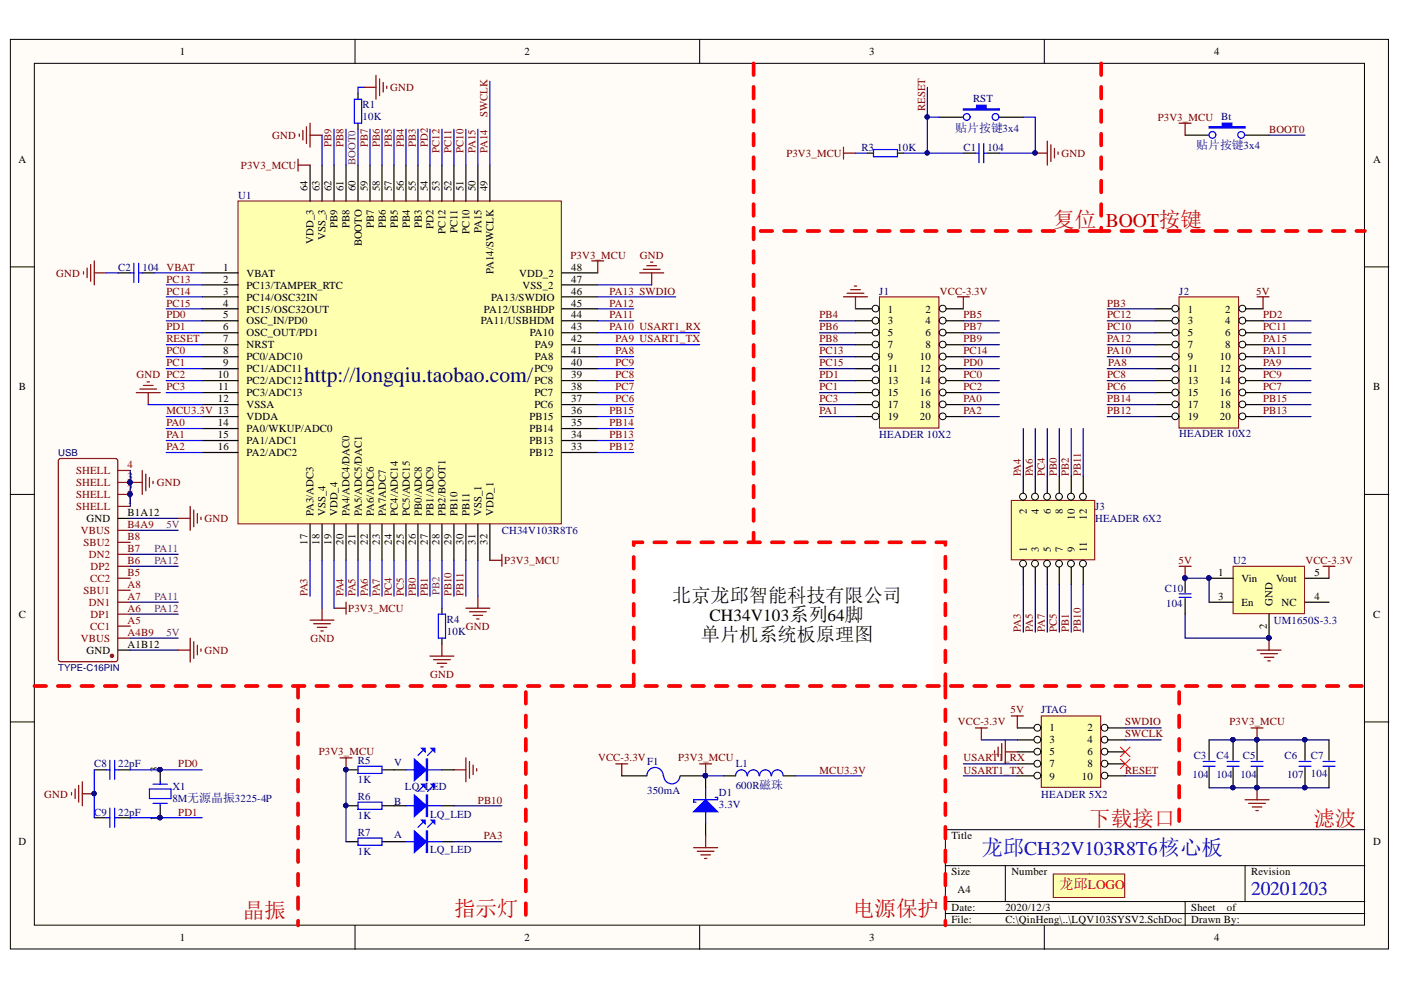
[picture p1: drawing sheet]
<svg xmlns="http://www.w3.org/2000/svg" width="297mm" height="210mm" viewBox="0 0 297 210" stroke-linecap="round" stroke-linejoin="round" font-family="sans-serif">
<defs><g id="words">
<g font-size="4.6" fill="#bf0000">
<text x="223.3" y="48.1">复位</text>
<text x="230.9" y="175">下载接口</text>
<text x="278.5" y="175">滤波</text>
<text x="51.5" y="194.5">晶振</text>
<text x="96.3" y="194.3">指示灯</text>
<text x="180.8" y="194.3">电源保护</text>
</g>
<text font-size="4.6" fill="#000080" x="64.5" y="81">http://longqiu.taobao.com/</text>
<text font-size="4.6" fill="#0000bf" x="208.1" y="181.4">龙邱CH32V103R8T6核心板</text>
<text font-size="4.1" fill="#bf0000" x="234.5" y="48.1">BOOT按键</text>
<g font-size="4.1">
<text x="142.5" y="127.6">北京龙邱智能科技有限公司</text>
<text x="148.6" y="135.8">单片机系统板原理图</text>
</g>
<text font-size="4.1" fill="#0000bf" x="265.3" y="189.7">20201203</text>
<text font-size="3.6" x="150.4" y="131.7">CH34V103系列64脚</text>
<text font-size="3" fill="#f00" x="224.6" y="188.5">龙邱LOGO</text>
<g font-size="2.5" fill="#000080">
<text x="202.5" y="27.9">贴片按键3x4</text>
<text x="253.6" y="31.7">贴片按键3x4</text>
</g>
<g font-size="2.3">
<text x="38.1" y="11.7">1</text>
<text x="111.2" y="11.7">2</text>
<text x="184.3" y="11.7">3</text>
<text x="257.4" y="11.7">4</text>
<text x="3.9" y="34.5">A</text>
<text x="291.1" y="34.5">A</text>
<text x="65.2" y="40.6" transform="rotate(-90 65.2 40.6)">64</text>
<text x="67.8" y="40.6" transform="rotate(-90 67.8 40.6)">63</text>
<text x="70.3" y="40.6" transform="rotate(-90 70.3 40.6)">62</text>
<text x="72.8" y="40.6" transform="rotate(-90 72.8 40.6)">61</text>
<text x="75.4" y="40.6" transform="rotate(-90 75.4 40.6)">60</text>
<text x="78" y="40.6" transform="rotate(-90 78 40.6)">59</text>
<text x="80.5" y="40.6" transform="rotate(-90 80.5 40.6)">58</text>
<text x="83.1" y="40.6" transform="rotate(-90 83.1 40.6)">57</text>
<text x="85.6" y="40.6" transform="rotate(-90 85.6 40.6)">56</text>
<text x="88.1" y="40.6" transform="rotate(-90 88.1 40.6)">55</text>
<text x="90.7" y="40.6" transform="rotate(-90 90.7 40.6)">54</text>
<text x="93.2" y="40.6" transform="rotate(-90 93.2 40.6)">53</text>
<text x="95.8" y="40.6" transform="rotate(-90 95.8 40.6)">52</text>
<text x="98.3" y="40.6" transform="rotate(-90 98.3 40.6)">51</text>
<text x="100.8" y="40.6" transform="rotate(-90 100.8 40.6)">50</text>
<text x="103.4" y="40.6" transform="rotate(-90 103.4 40.6)">49</text>
<text x="66.5" y="51.6" transform="rotate(-90 66.5 51.6)">VDD_3</text>
<text x="69" y="50.9" transform="rotate(-90 69 50.9)">VSS_3</text>
<text x="71.6" y="48.3" transform="rotate(-90 71.6 48.3)">PB9</text>
<text x="74.1" y="48.3" transform="rotate(-90 74.1 48.3)">PB8</text>
<text x="76.7" y="52.2" transform="rotate(-90 76.7 52.2)">BOOTO</text>
<text x="79.3" y="48.3" transform="rotate(-90 79.3 48.3)">PB7</text>
<text x="81.8" y="48.3" transform="rotate(-90 81.8 48.3)">PB6</text>
<text x="84.3" y="48.3" transform="rotate(-90 84.3 48.3)">PB5</text>
<text x="86.9" y="48.3" transform="rotate(-90 86.9 48.3)">PB4</text>
<text x="89.4" y="48.3" transform="rotate(-90 89.4 48.3)">PB3</text>
<text x="91.9" y="48.5" transform="rotate(-90 91.9 48.5)">PD2</text>
<text x="94.5" y="49.5" transform="rotate(-90 94.5 49.5)">PC12</text>
<text x="97" y="49.4" transform="rotate(-90 97 49.4)">PC11</text>
<text x="99.6" y="49.5" transform="rotate(-90 99.6 49.5)">PC10</text>
<text x="102.1" y="49.4" transform="rotate(-90 102.1 49.4)">PA15</text>
<text x="47.3" y="57.4">1</text>
<text x="47.3" y="59.9">2</text>
<text x="52.3" y="58.7">VBAT</text>
<text x="104.6" y="58.1" transform="rotate(-90 104.6 58.1)">PA14/SWCLK</text>
<text x="110" y="58.7">VDD_2</text>
<text x="121.1" y="59.9">47</text>
<text x="121.1" y="57.4">48</text>
<text x="47.3" y="62.5">3</text>
<text x="47.3" y="65">4</text>
<text x="52.3" y="61.2">PC13/TAMPER_RTC</text>
<text x="52.3" y="63.7">PC14/OSC32IN</text>
<text x="104.1" y="63.7">PA13/SWDIO</text>
<text x="110.8" y="61.2">VSS_2</text>
<text x="121.1" y="65">45</text>
<text x="121.1" y="62.5">46</text>
<text x="47.3" y="67.5">5</text>
<text x="47.3" y="70.1">6</text>
<text x="52.3" y="66.3">PC15/OSC32OUT</text>
<text x="52.3" y="68.8">OSC_IN/PD0</text>
<text x="52.3" y="71.3">OSC_OUT/PD1</text>
<text x="101.9" y="68.8">PA11/USBHDM</text>
<text x="102.6" y="66.3">PA12/USBHDP</text>
<text x="112.3" y="71.3">PA10</text>
<text x="121.1" y="70.1">43</text>
<text x="121.1" y="67.5">44</text>
<text x="188.2" y="66.3">1</text>
<text x="188.2" y="68.8">3</text>
<text x="188.2" y="71.3">5</text>
<text x="196.2" y="66.3">2</text>
<text x="196.2" y="68.8">4</text>
<text x="196.2" y="71.3">6</text>
<text x="251.8" y="66.3">1</text>
<text x="251.8" y="68.8">3</text>
<text x="251.8" y="71.3">5</text>
<text x="259.8" y="66.3">2</text>
<text x="259.8" y="68.8">4</text>
<text x="259.8" y="71.3">6</text>
<text x="47.3" y="72.6">7</text>
<text x="47.3" y="75.1">8</text>
<text x="47.3" y="77.7">9</text>
<text x="52.3" y="73.9">NRST</text>
<text x="52.3" y="76.4">PC0/ADC10</text>
<text x="113.4" y="76.4">PA8</text>
<text x="113.4" y="73.9">PA9</text>
<text x="121.1" y="77.7">40</text>
<text x="121.1" y="75.1">41</text>
<text x="121.1" y="72.6">42</text>
<text x="188.2" y="73.9">7</text>
<text x="188.2" y="76.4">9</text>
<text x="195.1" y="76.4">10</text>
<text x="196.2" y="73.9">8</text>
<text x="251.8" y="73.9">7</text>
<text x="251.8" y="76.4">9</text>
<text x="258.7" y="76.4">10</text>
<text x="259.8" y="73.9">8</text>
<text x="4" y="82.7">B</text>
<text x="46.2" y="80.2">10</text>
<text x="46.3" y="82.7">11</text>
<text x="52.3" y="78.9">PC1/ADC11</text>
<text x="52.3" y="81.5">PC2/ADC12</text>
<text x="113.3" y="81.5">PC8</text>
<text x="113.3" y="78.9">PC9</text>
<text x="121.1" y="82.7">38</text>
<text x="121.1" y="80.2">39</text>
<text x="188.2" y="78.9">11</text>
<text x="188.2" y="81.5">13</text>
<text x="195.1" y="78.9">12</text>
<text x="195.1" y="81.5">14</text>
<text x="251.8" y="78.9">11</text>
<text x="251.8" y="81.5">13</text>
<text x="258.7" y="78.9">12</text>
<text x="258.7" y="81.5">14</text>
<text x="291.1" y="82.7">B</text>
<text x="46.2" y="85.3">12</text>
<text x="52.3" y="84">PC3/ADC13</text>
<text x="52.3" y="86.5">VSSA</text>
<text x="52.3" y="89.1">VDDA</text>
<text x="112.2" y="89.1">PB15</text>
<text x="113.3" y="86.5">PC6</text>
<text x="113.3" y="84">PC7</text>
<text x="121.1" y="87.8">36</text>
<text x="121.1" y="85.3">37</text>
<text x="188.2" y="84">15</text>
<text x="188.2" y="86.5">17</text>
<text x="188.2" y="89.1">19</text>
<text x="195.1" y="84">16</text>
<text x="195.1" y="86.5">18</text>
<text x="195.1" y="89.1">20</text>
<text x="251.8" y="84">15</text>
<text x="251.8" y="86.5">17</text>
<text x="251.8" y="89.1">19</text>
<text x="258.7" y="84">16</text>
<text x="258.7" y="86.5">18</text>
<text x="258.7" y="89.1">20</text>
<text x="46.2" y="90.3">14</text>
<text x="46.2" y="92.9">15</text>
<text x="46.2" y="95.4">16</text>
<text x="52.3" y="91.6">PA0/WKUP/ADC0</text>
<text x="52.3" y="94.1">PA1/ADC1</text>
<text x="112.2" y="94.1">PB13</text>
<text x="112.2" y="91.6">PB14</text>
<text x="121.1" y="95.4">33</text>
<text x="121.1" y="92.9">34</text>
<text x="121.1" y="90.3">35</text>
<text x="52.3" y="96.7">PA2/ADC2</text>
<text x="112.2" y="96.7">PB12</text>
<text x="18.4" y="110.7">GND</text>
<text x="27.1" y="109.4">B1A12</text>
<text x="66.5" y="109.4" transform="rotate(-90 66.5 109.4)">PA3/ADC3</text>
<text x="69" y="109.4" transform="rotate(-90 69 109.4)">VSS_4</text>
<text x="71.6" y="109.4" transform="rotate(-90 71.6 109.4)">VDD_4</text>
<text x="74.1" y="109.4" transform="rotate(-90 74.1 109.4)">PA4/ADC4/DAC0</text>
<text x="76.7" y="109.4" transform="rotate(-90 76.7 109.4)">PA5/ADC5/DAC1</text>
<text x="79.3" y="109.4" transform="rotate(-90 79.3 109.4)">PA6/ADC6</text>
<text x="81.8" y="109.4" transform="rotate(-90 81.8 109.4)">PA7ADC7</text>
<text x="84.3" y="109.4" transform="rotate(-90 84.3 109.4)">PC4/ADC14</text>
<text x="86.9" y="109.4" transform="rotate(-90 86.9 109.4)">PC5/ADC15</text>
<text x="89.4" y="109.4" transform="rotate(-90 89.4 109.4)">PB0/ADC8</text>
<text x="91.9" y="109.4" transform="rotate(-90 91.9 109.4)">PB1/ADC9</text>
<text x="94.5" y="109.4" transform="rotate(-90 94.5 109.4)">PB2/BOOT1</text>
<text x="97" y="109.4" transform="rotate(-90 97 109.4)">PB10</text>
<text x="99.6" y="109.4" transform="rotate(-90 99.6 109.4)">PB11</text>
<text x="102.1" y="109.4" transform="rotate(-90 102.1 109.4)">VSS_1</text>
<text x="104.6" y="109.4" transform="rotate(-90 104.6 109.4)">VDD_1</text>
<text x="217.7" y="109" transform="rotate(-90 217.7 109)">2</text>
<text x="220.3" y="109" transform="rotate(-90 220.3 109)">4</text>
<text x="222.8" y="109" transform="rotate(-90 222.8 109)">6</text>
<text x="225.3" y="109" transform="rotate(-90 225.3 109)">8</text>
<text x="227.9" y="110.2" transform="rotate(-90 227.9 110.2)">10</text>
<text x="230.4" y="110.2" transform="rotate(-90 230.4 110.2)">12</text>
<text x="65.2" y="115.5" transform="rotate(-90 65.2 115.5)">17</text>
<text x="67.8" y="115.5" transform="rotate(-90 67.8 115.5)">18</text>
<text x="70.3" y="115.5" transform="rotate(-90 70.3 115.5)">19</text>
<text x="72.8" y="115.5" transform="rotate(-90 72.8 115.5)">20</text>
<text x="75.4" y="115.5" transform="rotate(-90 75.4 115.5)">21</text>
<text x="78" y="115.5" transform="rotate(-90 78 115.5)">22</text>
<text x="80.5" y="115.5" transform="rotate(-90 80.5 115.5)">23</text>
<text x="83.1" y="115.5" transform="rotate(-90 83.1 115.5)">24</text>
<text x="85.6" y="115.5" transform="rotate(-90 85.6 115.5)">25</text>
<text x="88.1" y="115.5" transform="rotate(-90 88.1 115.5)">26</text>
<text x="90.7" y="115.5" transform="rotate(-90 90.7 115.5)">27</text>
<text x="93.2" y="115.5" transform="rotate(-90 93.2 115.5)">28</text>
<text x="95.8" y="115.5" transform="rotate(-90 95.8 115.5)">29</text>
<text x="98.3" y="115.5" transform="rotate(-90 98.3 115.5)">30</text>
<text x="100.8" y="115.5" transform="rotate(-90 100.8 115.5)">31</text>
<text x="103.4" y="115.5" transform="rotate(-90 103.4 115.5)">32</text>
<text x="217.7" y="117.1" transform="rotate(-90 217.7 117.1)">1</text>
<text x="220.3" y="117.1" transform="rotate(-90 220.3 117.1)">3</text>
<text x="222.8" y="117.1" transform="rotate(-90 222.8 117.1)">5</text>
<text x="225.3" y="117.1" transform="rotate(-90 225.3 117.1)">7</text>
<text x="227.9" y="117.1" transform="rotate(-90 227.9 117.1)">9</text>
<text x="230.4" y="117.1" transform="rotate(-90 230.4 117.1)">11</text>
<text x="258.2" y="122.1">1</text>
<text x="263.2" y="123.4">Vin</text>
<text x="270.6" y="123.4">Vout</text>
<text x="278.7" y="122.1">5</text>
<text x="4" y="131">C</text>
<text x="258.2" y="127.2">3</text>
<text x="263.2" y="128.5">En</text>
<text x="269.8" y="128.5" transform="rotate(-90 269.8 128.5)">GND</text>
<text x="271.7" y="128.5">NC</text>
<text x="278.7" y="127.2">4</text>
<text x="291.1" y="131">C</text>
<text x="27.1" y="137.3">A1B12</text>
<text x="268.6" y="133.4" transform="rotate(-90 268.6 133.4)">2</text>
<text x="18.4" y="138.6">GND</text>
<text x="222.5" y="155.1">1</text>
<text x="230.6" y="155.1">2</text>
<text x="222.5" y="157.6">3</text>
<text x="222.5" y="160.2">5</text>
<text x="230.6" y="157.6">4</text>
<text x="230.6" y="160.2">6</text>
<text x="33.5" y="163.7" transform="rotate(-90 33.5 163.7)">3</text>
<text x="222.5" y="162.7">7</text>
<text x="222.5" y="165.3">9</text>
<text x="229.4" y="165.3">10</text>
<text x="230.6" y="162.7">8</text>
<text x="3.9" y="179.3">D</text>
<text x="33.5" y="174" transform="rotate(-90 33.5 174)">1</text>
<text x="201.7" y="178">Title</text>
<text x="291.1" y="179.3">D</text>
<text x="201.7" y="185.6">Size</text>
<text x="214.4" y="185.6">Number</text>
<text x="265.3" y="185.6">Revision</text>
<text x="203" y="189.4">A4</text>
<text x="201.7" y="193.2">Date:</text>
<text x="201.7" y="195.7">File:</text>
<text x="213.2" y="193.2">2020/12/3</text>
<text x="213.2" y="195.7">C:\QinHeng\..\LQV103SYSV2.SchDoc</text>
<text x="252.6" y="193.2">Sheet</text>
<text x="252.6" y="195.7">Drawn By:</text>
<text x="260.1" y="193.2">of</text>
<text x="38.1" y="199.5">1</text>
<text x="111.2" y="199.5">2</text>
<text x="184.3" y="199.5">3</text>
<text x="257.4" y="199.5">4</text>
</g>
<g font-size="2.3" fill="#000080">
<text x="76.9" y="22.8">R1</text>
<text x="206.3" y="21.6">RST</text>
<text x="76.9" y="25.4">10K</text>
<text x="258.9" y="25.4">Bt</text>
<text x="182.6" y="31.9">R3</text>
<text x="190.2" y="31.9">10K</text>
<text x="204.3" y="31.9">C1</text>
<text x="209.3" y="31.9">104</text>
<text x="50.5" y="42.1">U1</text>
<text x="25" y="57.4">C2</text>
<text x="30.2" y="57.4">104 VBAT</text>
<text x="186.4" y="62.5">J1</text>
<text x="250" y="62.5">J2</text>
<text x="186.4" y="92.9">HEADER 10X2</text>
<text x="250" y="92.6">HEADER 10X2</text>
<text x="106.4" y="113.2">CH34V103R8T6</text>
<text x="232.2" y="108.2">J3</text>
<text x="232.2" y="110.7">HEADER 6X2</text>
<text x="261.5" y="119.6">U2</text>
<text x="247" y="125.4">C10</text>
<text x="247.2" y="128.7">104</text>
<text x="94.7" y="132">R4</text>
<text x="94.7" y="134.5">10K</text>
<text x="270.1" y="132.3">UM1650S-3.3</text>
<text x="220.8" y="151.3">JTAG</text>
<text x="75.9" y="161.9">R5</text>
<text x="253.1" y="160.9">C3</text>
<text x="257.9" y="160.9">C4</text>
<text x="263.5" y="160.9">C5</text>
<text x="272.4" y="160.9">C6</text>
<text x="277.9" y="160.9">C7</text>
<text x="20" y="162.7">C8</text>
<text x="25" y="162.7">22pF</text>
<text x="36.5" y="167.6">X1</text>
<text x="75.9" y="166.1">1K</text>
<text x="83.6" y="162.4">V</text>
<text x="85.9" y="167.6">LQ_LED</text>
<text x="137.2" y="162.2">F1</text>
<text x="156" y="162.7">L1</text>
<text x="156" y="167.3">600R磁珠</text>
<text x="252.8" y="165.1">104</text>
<text x="257.9" y="165.1">104</text>
<text x="263" y="165.1">104</text>
<text x="272.9" y="165.1">107</text>
<text x="277.9" y="164.8">104</text>
<text x="20" y="172.9">C9</text>
<text x="25" y="172.9">22pF</text>
<text x="36.5" y="170.1">8M无源晶振3225-4P</text>
<text x="75.9" y="169.6">R6</text>
<text x="75.9" y="173.7">1K</text>
<text x="83.6" y="170.6">B</text>
<text x="91.2" y="173.4">LQ_LED</text>
<text x="137.2" y="168.3">350mA</text>
<text x="152.4" y="168.9">D1</text>
<text x="152.4" y="171.4">3.3V</text>
<text x="220.8" y="169.1">HEADER 5X2</text>
<text x="75.9" y="177.2">R7</text>
<text x="83.6" y="177.7">A</text>
<text x="75.9" y="181.3">1K</text>
<text x="91.2" y="180.8">LQ_LED</text>
</g>
<g font-size="2.3" fill="#800000">
<text x="82.7" y="19.3">GND</text>
<text x="196.2" y="23.6" transform="rotate(-90 196.2 23.6)">RESET</text>
<text x="57.7" y="29.4">GND</text>
<text x="103.4" y="24.8" transform="rotate(-90 103.4 24.8)">SWCLK</text>
<text x="245.5" y="25.6">P3V3_MCU</text>
<text x="269.1" y="28.1">BOOT0</text>
<text x="51.1" y="35.7">P3V3_MCU</text>
<text x="70.3" y="31.2" transform="rotate(-90 70.3 31.2)">PB9</text>
<text x="72.8" y="31.2" transform="rotate(-90 72.8 31.2)">PB8</text>
<text x="78" y="31.2" transform="rotate(-90 78 31.2)">PB7</text>
<text x="80.5" y="31.2" transform="rotate(-90 80.5 31.2)">PB6</text>
<text x="83.1" y="31.2" transform="rotate(-90 83.1 31.2)">PB5</text>
<text x="85.6" y="31.2" transform="rotate(-90 85.6 31.2)">PB4</text>
<text x="88.1" y="31.2" transform="rotate(-90 88.1 31.2)">PB3</text>
<text x="90.7" y="31.2" transform="rotate(-90 90.7 31.2)">PD2</text>
<text x="93.2" y="32.5" transform="rotate(-90 93.2 32.5)">PC12</text>
<text x="95.8" y="32.5" transform="rotate(-90 95.8 32.5)">PC11</text>
<text x="98.3" y="32.5" transform="rotate(-90 98.3 32.5)">PC10</text>
<text x="100.8" y="32.5" transform="rotate(-90 100.8 32.5)">PA15</text>
<text x="103.4" y="32.5" transform="rotate(-90 103.4 32.5)">PA14</text>
<text x="166.7" y="33.2">P3V3_MCU</text>
<text x="225.1" y="33.2">GND</text>
<text x="11.9" y="58.7">GND</text>
<text x="35.3" y="59.9">PC13</text>
<text x="121" y="54.8">P3V3_MCU</text>
<text x="135.7" y="54.8">GND</text>
<text x="35.3" y="62.5">PC14</text>
<text x="35.3" y="65">PC15</text>
<text x="129.2" y="65">PA12</text>
<text x="129.2" y="62.5">PA13 SWDIO</text>
<text x="199.3" y="62.5">VCC-3.3V</text>
<text x="234.7" y="65">PB3</text>
<text x="266.4" y="62.5">5V</text>
<text x="35.3" y="67.5">PD0</text>
<text x="35.3" y="70.1">PD1</text>
<text x="129.2" y="70.1">PA10 USART1_RX</text>
<text x="129.2" y="67.5">PA11</text>
<text x="173.7" y="67.5">PB4</text>
<text x="173.7" y="70.1">PB6</text>
<text x="204.3" y="67.5">PB5</text>
<text x="204.3" y="70.1">PB7</text>
<text x="234.7" y="70.1">PC10</text>
<text x="234.7" y="67.5">PC12</text>
<text x="267.8" y="70.1">PC11</text>
<text x="267.8" y="67.5">PD2</text>
<text x="35.3" y="75.1">PC0</text>
<text x="35.3" y="77.7">PC1</text>
<text x="35.3" y="72.6">RESET</text>
<text x="130.5" y="77.7">PC9</text>
<text x="130.5" y="75.1">PA8</text>
<text x="130.5" y="72.6">PA9 USART1_TX</text>
<text x="173.7" y="75.1">PC13</text>
<text x="173.7" y="77.7">PC15</text>
<text x="173.7" y="72.6">PB8</text>
<text x="204.3" y="75.1">PC14</text>
<text x="204.3" y="77.7">PD0</text>
<text x="204.3" y="72.6">PB9</text>
<text x="234.7" y="75.1">PA10</text>
<text x="234.7" y="72.6">PA12</text>
<text x="235" y="77.7">PA8</text>
<text x="267.8" y="77.7">PA9</text>
<text x="267.8" y="75.1">PA11</text>
<text x="267.8" y="72.6">PA15</text>
<text x="28.9" y="80.2">GND PC2</text>
<text x="35.3" y="82.7">PC3</text>
<text x="130.5" y="82.7">PC7</text>
<text x="130.5" y="80.2">PC8</text>
<text x="173.7" y="82.7">PC1</text>
<text x="173.7" y="80.2">PD1</text>
<text x="204.3" y="80.2">PC0</text>
<text x="204.3" y="82.7">PC2</text>
<text x="234.7" y="82.7">PC6</text>
<text x="234.7" y="80.2">PC8</text>
<text x="267.8" y="82.7">PC7</text>
<text x="267.8" y="80.2">PC9</text>
<text x="35.3" y="87.8">MCU3.3V 13</text>
<text x="129.2" y="87.8">PB15</text>
<text x="130.5" y="85.3">PC6</text>
<text x="173.7" y="87.8">PA1</text>
<text x="173.7" y="85.3">PC3</text>
<text x="204.3" y="85.3">PA0</text>
<text x="204.3" y="87.8">PA2</text>
<text x="234.7" y="87.8">PB12</text>
<text x="234.7" y="85.3">PB14</text>
<text x="267.8" y="87.8">PB13</text>
<text x="267.8" y="85.3">PB15</text>
<text x="35.3" y="90.3">PA0</text>
<text x="35.3" y="92.9">PA1</text>
<text x="35.3" y="95.4">PA2</text>
<text x="129.2" y="95.4">PB12</text>
<text x="129.2" y="92.9">PB13</text>
<text x="129.2" y="90.3">PB14</text>
<text x="216.5" y="101" transform="rotate(-90 216.5 101)">PA4</text>
<text x="219" y="101" transform="rotate(-90 219 101)">PA6</text>
<text x="221.5" y="101" transform="rotate(-90 221.5 101)">PC4</text>
<text x="224.1" y="101" transform="rotate(-90 224.1 101)">PB0</text>
<text x="226.6" y="101" transform="rotate(-90 226.6 101)">PB2</text>
<text x="229.1" y="101" transform="rotate(-90 229.1 101)">PB11</text>
<text x="33.2" y="103">GND</text>
<text x="43.4" y="110.7">GND</text>
<text x="106.9" y="119.6">P3V3_MCU</text>
<text x="249.9" y="119.6">5V</text>
<text x="276.8" y="119.6">VCC-3.3V</text>
<text x="65.2" y="126.4" transform="rotate(-90 65.2 126.4)">PA3</text>
<text x="72.8" y="126.4" transform="rotate(-90 72.8 126.4)">PA4</text>
<text x="73.8" y="129.7">P3V3_MCU</text>
<text x="75.4" y="126.4" transform="rotate(-90 75.4 126.4)">PA5</text>
<text x="78" y="126.4" transform="rotate(-90 78 126.4)">PA6</text>
<text x="80.5" y="126.4" transform="rotate(-90 80.5 126.4)">PA7</text>
<text x="83.1" y="126.4" transform="rotate(-90 83.1 126.4)">PC4</text>
<text x="85.6" y="126.4" transform="rotate(-90 85.6 126.4)">PC5</text>
<text x="88.1" y="126.4" transform="rotate(-90 88.1 126.4)">PB0</text>
<text x="90.7" y="126.4" transform="rotate(-90 90.7 126.4)">PB1</text>
<text x="95.8" y="126.4" transform="rotate(-90 95.8 126.4)">PB10</text>
<text x="98.3" y="126.4" transform="rotate(-90 98.3 126.4)">PB11</text>
<text x="65.8" y="136.1">GND</text>
<text x="98.8" y="133.5">GND</text>
<text x="216.5" y="134" transform="rotate(-90 216.5 134)">PA3</text>
<text x="219" y="134" transform="rotate(-90 219 134)">PA5</text>
<text x="221.5" y="134" transform="rotate(-90 221.5 134)">PA7</text>
<text x="224.1" y="134" transform="rotate(-90 224.1 134)">PC5</text>
<text x="226.6" y="134" transform="rotate(-90 226.6 134)">PB1</text>
<text x="229.1" y="134" transform="rotate(-90 229.1 134)">PB10</text>
<text x="43.4" y="138.6">GND</text>
<text x="91.2" y="143.7">GND</text>
<text x="203.1" y="153.8">VCC-3.3V</text>
<text x="214.3" y="151.3">5V</text>
<text x="238.5" y="153.8">SWDIO</text>
<text x="260.7" y="153.8">P3V3_MCU</text>
<text x="67.6" y="160.2">P3V3_MCU</text>
<text x="126.8" y="161.4">VCC-3.3V</text>
<text x="143.8" y="161.4">P3V3_MCU</text>
<text x="204.3" y="161.4">USART1_RX</text>
<text x="238.5" y="156.3">SWCLK</text>
<text x="37.8" y="162.7">PD0</text>
<text x="173.7" y="164">MCU3.3V</text>
<text x="204.3" y="164">USART1_TX</text>
<text x="238.5" y="164">RESET</text>
<text x="9.4" y="169.1">GND</text>
<text x="37.8" y="172.9">PD1</text>
<text x="101.3" y="170.4">PB10</text>
<text x="102.6" y="178">PA3</text>
</g>
<g font-size="2.3" fill="#800080">
<text x="75.4" y="35" transform="rotate(-90 75.4 35)">BOOT0</text>
<text x="35.3" y="112">5V</text>
<text x="32.7" y="117.1">PA11</text>
<text x="32.7" y="119.6">PA12</text>
<text x="32.7" y="127.2">PA11</text>
<text x="32.7" y="129.7">PA12</text>
<text x="93.2" y="126.2" transform="rotate(-90 93.2 126.2)">PB2</text>
<text x="35.3" y="134.8">5V</text>
</g>
<g font-size="2.3" fill="#800">
<text x="16.2" y="100.5">SHELL</text>
<text x="27.1" y="101.8">3</text>
<text x="27.1" y="99.2">4</text>
<text x="16.2" y="105.6">SHELL</text>
<text x="16.2" y="103">SHELL</text>
<text x="27.1" y="106.9">1</text>
<text x="27.1" y="104.4">2</text>
<text x="16.2" y="108.2">SHELL</text>
<text x="17.2" y="113.2">VBUS</text>
<text x="27.1" y="112">B4A9</text>
<text x="17.7" y="115.8">SBU2</text>
<text x="18.9" y="118.3">DN2</text>
<text x="27.1" y="119.6">B6</text>
<text x="27.1" y="117.1">B7</text>
<text x="27.1" y="114.5">B8</text>
<text x="17.7" y="125.9">SBU1</text>
<text x="19.1" y="123.4">CC2</text>
<text x="19.2" y="120.9">DP2</text>
<text x="27.1" y="124.7">A8</text>
<text x="27.1" y="122.1">B5</text>
<text x="18.9" y="128.5">DN1</text>
<text x="19.2" y="131">DP1</text>
<text x="27.1" y="129.7">A6</text>
<text x="27.1" y="127.2">A7</text>
<text x="17.2" y="136.1">VBUS</text>
<text x="19.1" y="133.5">CC1</text>
<text x="27.1" y="134.8">A4B9</text>
<text x="27.1" y="132.3">A5</text>
</g>
<g font-size="2" fill="#000080">
<text x="12.3" y="96.8">USB</text>
<text x="12.3" y="142.2">TYPE-C16PIN</text>
</g>
</g></defs>
<g fill="#fffcf8" stroke="#000" stroke-width=".21">
<path d="M2.2 8.3h292.2v192.9h-292.2z"/>
<path d="M7.3 13.4h282v182.8h-282z"/>
</g>
<g fill="none" stroke="#000" stroke-width=".21">
<path d="M75.3 8.3v5.1M148.3 8.3v5.1M221.4 8.3v5.1M2.2 56.6h5.1M289.4 56.6h5.1M2.2 104.8h5.1M289.4 104.8h5.1M2.2 153.1h5.1M289.4 153.1h5.1M289.4 175.9h-89v20.3M75.3 196.2v5.1M148.3 196.2v5.1"/>
<path d="M200.4 183.5h89M200.4 191.2h89M200.4 193.7h89M213.1 183.5v7.7M221.4 196.2v5.1M251.3 191.2v5M264 183.5v7.7"/>
</g>
<path d="M183.9 32.5h1.3M190.3 32.5h1.2M199.2 24.9h5.1M204.3 32.5h2.5M209.3 32.5h2.6M211.9 24.9h5.1" fill="none" stroke="#000" stroke-width=".25"/>
<path d="M185.2 31.7h5.1v1.5h-5.1zM206.8 32.5h.8M207.6 30.4v4.1M208.6 30.4v4.1M208.6 32.5h.7" fill="none" stroke="#00f" stroke-width=".25"/>
<path d="M204.3 23.1h2.7v-.8h2.1v.8h2.8v.2h-7.6z" fill-rule="evenodd" fill="#00f"/>
<g fill="none" stroke="#00f" stroke-width=".25">
<path d="M204.3 23.1h2.7v-.8h2.1v.8h2.8v.2h-7.6zM27.6 57.9h.8M28.4 55.8v4.1M29.4 55.8v4.1M29.4 57.9h.8M22.5 163.2h.8M22.5 173.4h.8M23.3 161.2v4.1M23.3 171.3v4.1M24.3 161.2v4.1M24.3 171.3v4.1M24.3 163.2h.8"/>
<path d="M24.3 173.4h.8"/>
<circle cx="205" cy="24.8" r=".71"/>
<circle cx="211.1" cy="24.8" r=".71"/>
</g>
<g fill="none" stroke="#800000" stroke-width=".25">
<path d="M63.5 28.4v.5M64.2 27.6v2.1M65 26.9v3.5M65.7 26.1v5.1M65.7 28.7h2.6M219.5 32.5h2.5M222 29.9v5.1M222.8 30.7v3.5M223.6 31.5v2M224.3 32.2v.5M17.7 57.6v.5M18.5 56.8v2.1"/>
<path d="M19.2 56.1v3.5M20 57.9h2.5M20 55.3v5.1M135.6 57.9h5.1M136.4 57.1h3.6M137.2 56.3h2M137.9 55.6h.5M138.2 57.9v2.5M28.9 83.2h5.1M29.6 82.5h3.6M30.4 81.7h2M31.2 81h.5"/>
<path d="M31.4 83.2v2.6M65.7 131.5h5.1M66.5 132.2h3.6M67.3 133h2M68 133.8h.5M68.3 128.9v2.6M98.8 128.9h5.1M99.5 129.7h3.6M100.3 130.5h2M101.1 131.2h.5M101.3 126.4v2.5M15.2 168v.6"/>
<path d="M15.9 167.3v2M16.7 166.5v3.6M17.4 165.8v5M17.4 168.3h2.6"/>
</g>
<g fill="#000080" stroke="#000080" stroke-width=".21">
<circle cx="219.4" cy="32.4" r=".46"/>
<circle cx="19.9" cy="168.3" r=".46"/>
</g>
<path d="M25.1 57.9h2.5M30.2 57.9h2.5M20 163.2h2.5M20 173.4h2.5M25.1 163.2h2.5M25.1 173.4h2.5" fill="none" stroke="#000" stroke-width=".25"/>
<path d="M50.5 42.6h68.5v68.5h-68.5z" fill="#ffffb0" stroke="#800000" stroke-width=".21"/>
<g fill="none" stroke="#000" stroke-width=".25">
<path d="M65.7 35v7.6M68.3 35v7.6M70.8 35v7.6M73.4 35v7.6M75.9 35v7.6M78.4 35v7.6M81 35v7.6M83.5 35v7.6M86.1 35v7.6M88.6 35v7.6M91.2 35v7.6M93.7 35v7.6"/>
<path d="M96.2 35v7.6M98.8 35v7.6M101.3 35v7.6M103.9 35v7.6M42.9 57.9h7.6M119.1 57.9h7.6M42.9 60.4h7.6M42.9 62.9h7.6M42.9 65.5h7.6M42.9 68h7.6M42.9 70.6h7.6M42.9 73.1h7.6"/>
<path d="M42.9 75.6h7.6M42.9 78.2h7.6M119.1 60.4h7.6M119.1 62.9h7.6M119.1 65.5h7.6M119.1 68h7.6M119.1 70.6h7.6M119.1 73.1h7.6M119.1 75.6h7.6M119.1 78.2h7.6M42.9 80.7h7.6M42.9 83.2h7.6"/>
<path d="M42.9 85.8h7.6M42.9 88.3h7.6M42.9 90.9h7.6M42.9 93.4h7.6M42.9 95.9h7.6M119.1 80.7h7.6M119.1 83.2h7.6M119.1 85.8h7.6M119.1 88.3h7.6M119.1 90.9h7.6M119.1 93.4h7.6M119.1 95.9h7.6"/>
<path d="M65.7 111.2v7.6M68.3 111.2v7.6M70.8 111.2v7.6M73.4 111.2v7.6M75.9 111.2v7.6M78.4 111.2v7.6M81 111.2v7.6M83.5 111.2v7.6M86.1 111.2v7.6M88.6 111.2v7.6M91.2 111.2v7.6M93.7 111.2v7.6"/>
<path d="M96.2 111.2v7.6M98.8 111.2v7.6M101.3 111.2v7.6M103.9 111.2v7.6M73.4 178.5h2.5M73.4 170.8h2.5M81 178.5h5.1M81 170.8h2.5M93.7 178.5h2.5"/>
</g>
<path d="M233.5 13.4v35.6h55.9M233.5 49h-72.5" fill="none" stroke="#f00" stroke-width=".76" stroke-dasharray="2.5 2.5"/>
<path d="M96.2 163.2h2.6M98.8 160.7v5.1M99.5 161.4v3.6M100.3 162.2v2M101.1 163v.5" fill="none" stroke="#800000" stroke-width=".25"/>
<path d="M75.9 177.7h5.1v1.5h-5.1zM75.9 170.1h5.1v1.5h-5.1zM86.1 178.5h7.6M89.6 174.4l-1 1M91.7 174.4l-1.1 1" fill="none" stroke="#00f" stroke-width=".25"/>
<circle cx="73.3" cy="170.8" r=".46" fill="#000080" stroke="#000080" stroke-width=".21"/>
<path d="M87.8 176.2l2.6 2.3-2.6 2.2z" fill="#00f"/>
<path d="M87.8 176.2l2.6 2.3-2.6 2.2zM90.4 176.2h.2v4.5h-.2zM90.5 176.2v4.5" fill="none" stroke="#00f" stroke-width=".25"/>
<path d="M91.4 173.9h.8v.7z" fill="#00f"/>
<path d="M91.4 173.9h.8v.7z" fill="none" stroke="#00f" stroke-width=".25"/>
<path d="M89.4 173.9h.7v.7z" fill="#00f"/>
<path d="M86.1 170.8h7.6M89.4 173.9h.7v.7zM89.6 166.8l-1 1M91.7 166.8l-1.1 1" fill="none" stroke="#00f" stroke-width=".25"/>
<path d="M83.5 170.8h2.6M93.7 170.8h2.5" fill="none" stroke="#000" stroke-width=".25"/>
<path d="M87.8 168.6l2.6 2.2-2.6 2.3z" fill="#00f"/>
<path d="M87.8 168.6l2.6 2.2-2.6 2.3zM90.4 168.6h.2v4.5h-.2zM90.5 168.6v4.5" fill="none" stroke="#00f" stroke-width=".25"/>
<path d="M91.4 166.3h.8v.7z" fill="#00f"/>
<path d="M91.4 166.3h.8v.7z" fill="none" stroke="#00f" stroke-width=".25"/>
<path d="M89.4 166.3h.7v.7z" fill="#00f"/>
<path d="M89.6 159.2l-1 1M91.7 159.2l-1.1 1M86.1 163.2h7.6M89.4 166.3h.7v.7z" fill="none" stroke="#00f" stroke-width=".25"/>
<path d="M83.5 163.2h2.6M93.7 163.2h2.5" fill="none" stroke="#000" stroke-width=".25"/>
<path d="M87.8 160.9l2.6 2.3-2.6 2.3z" fill="#00f"/>
<path d="M87.8 160.9l2.6 2.3-2.6 2.3zM90.4 160.9h.2v4.6h-.2zM90.5 160.9v4.6" fill="none" stroke="#00f" stroke-width=".25"/>
<path d="M91.4 158.7h.8v.7z" fill="#00f"/>
<path d="M91.4 158.7h.8v.7z" fill="none" stroke="#00f" stroke-width=".25"/>
<path d="M89.4 158.7h.7v.7z" fill="#00f"/>
<path d="M89.4 158.7h.7v.7zM75.9 162.5h5.1v1.5h-5.1z" fill="none" stroke="#00f" stroke-width=".25"/>
<path d="M73.4 163.2h2.5M81 163.2h2.5" fill="none" stroke="#000" stroke-width=".25"/>
<circle cx="73.3" cy="163.2" r=".46" fill="#000080" stroke="#000080" stroke-width=".21"/>
<path d="M220.8 151.8h12.6v15.1h-12.6z" fill="#ffffb0" stroke="#800000" stroke-width=".21"/>
<path d="M215.7 154.3h5.1" fill="none" stroke="#000" stroke-width=".25"/>
<circle cx="219.9" cy="154.3" r=".72" fill="#fffcf8" stroke="#000" stroke-width=".21"/>
<path d="M233.5 154.3h5.1" fill="none" stroke="#000" stroke-width=".25"/>
<circle cx="234.2" cy="154.3" r=".72" fill="#fffcf8" stroke="#000" stroke-width=".21"/>
<path d="M215.7 156.9h5.1" fill="none" stroke="#000" stroke-width=".25"/>
<circle cx="220" cy="156.8" r=".72" fill="#fffcf8" stroke="#000" stroke-width=".21"/>
<path d="M233.5 156.9h5.1" fill="none" stroke="#000" stroke-width=".25"/>
<circle cx="234.2" cy="156.8" r=".71" fill="#fffcf8" stroke="#000" stroke-width=".21"/>
<path d="M215.7 159.4h5.1" fill="none" stroke="#000" stroke-width=".25"/>
<circle cx="220" cy="159.4" r=".72" fill="#fffcf8" stroke="#000" stroke-width=".21"/>
<path d="M233.5 159.4h5.1" fill="none" stroke="#000" stroke-width=".25"/>
<circle cx="234.2" cy="159.4" r=".71" fill="#fffcf8" stroke="#000" stroke-width=".21"/>
<path d="M215.7 162h5.1" fill="none" stroke="#000" stroke-width=".25"/>
<circle cx="219.9" cy="161.9" r=".72" fill="#fffcf8" stroke="#000" stroke-width=".21"/>
<path d="M233.5 162h5.1" fill="none" stroke="#000" stroke-width=".25"/>
<circle cx="234.2" cy="161.9" r=".72" fill="#fffcf8" stroke="#000" stroke-width=".21"/>
<path d="M215.7 164.5h5.1" fill="none" stroke="#000" stroke-width=".25"/>
<circle cx="220" cy="164.4" r=".72" fill="#fffcf8" stroke="#000" stroke-width=".21"/>
<path d="M233.5 164.5h5.1" fill="none" stroke="#000" stroke-width=".25"/>
<circle cx="234.2" cy="164.4" r=".71" fill="#fffcf8" stroke="#000" stroke-width=".21"/>
<path d="M210.9 159.2v.5M211.6 158.4v2M212.4 157.6v3.6M213.1 156.9v5.1M213.1 159.4h2.6M214.4 151.8h2.6M215.7 151.8v2.5" fill="none" stroke="#800000" stroke-width=".25"/>
<path d="M214.4 106.1h17.7v12.6h-17.7z" fill="#ffffb0" stroke="#800000" stroke-width=".21"/>
<path d="M217 118.8v5.1" fill="none" stroke="#000" stroke-width=".25"/>
<circle cx="216.9" cy="119.5" r=".72" fill="#fffcf8" stroke="#000" stroke-width=".21"/>
<path d="M217 101v5.1" fill="none" stroke="#000" stroke-width=".25"/>
<circle cx="216.9" cy="105.3" r=".72" fill="#fffcf8" stroke="#000" stroke-width=".21"/>
<path d="M219.5 118.8v5.1" fill="none" stroke="#000" stroke-width=".25"/>
<circle cx="219.4" cy="119.5" r=".72" fill="#fffcf8" stroke="#000" stroke-width=".21"/>
<path d="M219.5 101v5.1" fill="none" stroke="#000" stroke-width=".25"/>
<circle cx="219.4" cy="105.3" r=".72" fill="#fffcf8" stroke="#000" stroke-width=".21"/>
<path d="M222 118.8v5.1" fill="none" stroke="#000" stroke-width=".25"/>
<circle cx="222" cy="119.5" r=".71" fill="#fffcf8" stroke="#000" stroke-width=".21"/>
<path d="M222 101v5.1" fill="none" stroke="#000" stroke-width=".25"/>
<circle cx="222" cy="105.3" r=".72" fill="#fffcf8" stroke="#000" stroke-width=".21"/>
<path d="M224.6 118.8v5.1" fill="none" stroke="#000" stroke-width=".25"/>
<circle cx="224.5" cy="119.5" r=".71" fill="#fffcf8" stroke="#000" stroke-width=".21"/>
<path d="M224.6 101v5.1" fill="none" stroke="#000" stroke-width=".25"/>
<circle cx="224.5" cy="105.3" r=".72" fill="#fffcf8" stroke="#000" stroke-width=".21"/>
<path d="M227.1 118.8v5.1" fill="none" stroke="#000" stroke-width=".25"/>
<circle cx="227.1" cy="119.5" r=".72" fill="#fffcf8" stroke="#000" stroke-width=".21"/>
<path d="M227.1 101v5.1" fill="none" stroke="#000" stroke-width=".25"/>
<circle cx="227.1" cy="105.3" r=".72" fill="#fffcf8" stroke="#000" stroke-width=".21"/>
<path d="M229.7 118.8v5.1" fill="none" stroke="#000" stroke-width=".25"/>
<circle cx="229.6" cy="119.5" r=".72" fill="#fffcf8" stroke="#000" stroke-width=".21"/>
<path d="M229.7 101v5.1" fill="none" stroke="#000" stroke-width=".25"/>
<circle cx="229.6" cy="105.3" r=".72" fill="#fffcf8" stroke="#000" stroke-width=".21"/>
<path d="M250 62.9h12.6v27.9h-12.6z" fill="#ffffb0" stroke="#800000" stroke-width=".21"/>
<path d="M244.9 65.5h5.1" fill="none" stroke="#000" stroke-width=".25"/>
<circle cx="249.2" cy="65.4" r=".71" fill="#fffcf8" stroke="#000" stroke-width=".21"/>
<path d="M262.7 65.5h5.1" fill="none" stroke="#000" stroke-width=".25"/>
<circle cx="263.4" cy="65.4" r=".72" fill="#fffcf8" stroke="#000" stroke-width=".21"/>
<path d="M244.9 68h5.1" fill="none" stroke="#000" stroke-width=".25"/>
<circle cx="249.2" cy="68" r=".72" fill="#fffcf8" stroke="#000" stroke-width=".21"/>
<path d="M262.7 68h5.1" fill="none" stroke="#000" stroke-width=".25"/>
<circle cx="263.4" cy="68" r=".72" fill="#fffcf8" stroke="#000" stroke-width=".21"/>
<path d="M244.9 70.6h5.1" fill="none" stroke="#000" stroke-width=".25"/>
<circle cx="249.2" cy="70.5" r=".71" fill="#fffcf8" stroke="#000" stroke-width=".21"/>
<path d="M262.7 70.6h5.1" fill="none" stroke="#000" stroke-width=".25"/>
<circle cx="263.4" cy="70.5" r=".72" fill="#fffcf8" stroke="#000" stroke-width=".21"/>
<path d="M244.9 73.1h5.1" fill="none" stroke="#000" stroke-width=".25"/>
<circle cx="249.2" cy="73" r=".71" fill="#fffcf8" stroke="#000" stroke-width=".21"/>
<path d="M262.7 73.1h5.1" fill="none" stroke="#000" stroke-width=".25"/>
<circle cx="263.4" cy="73" r=".72" fill="#fffcf8" stroke="#000" stroke-width=".21"/>
<path d="M244.9 75.6h5.1" fill="none" stroke="#000" stroke-width=".25"/>
<circle cx="249.2" cy="75.6" r=".72" fill="#fffcf8" stroke="#000" stroke-width=".21"/>
<path d="M262.7 75.6h5.1" fill="none" stroke="#000" stroke-width=".25"/>
<circle cx="263.4" cy="75.6" r=".72" fill="#fffcf8" stroke="#000" stroke-width=".21"/>
<path d="M244.9 78.2h5.1" fill="none" stroke="#000" stroke-width=".25"/>
<circle cx="249.2" cy="78.1" r=".71" fill="#fffcf8" stroke="#000" stroke-width=".21"/>
<path d="M262.7 78.2h5.1" fill="none" stroke="#000" stroke-width=".25"/>
<circle cx="263.4" cy="78.1" r=".72" fill="#fffcf8" stroke="#000" stroke-width=".21"/>
<path d="M244.9 80.7h5.1" fill="none" stroke="#000" stroke-width=".25"/>
<circle cx="249.2" cy="80.7" r=".71" fill="#fffcf8" stroke="#000" stroke-width=".21"/>
<path d="M262.7 80.7h5.1" fill="none" stroke="#000" stroke-width=".25"/>
<circle cx="263.4" cy="80.7" r=".72" fill="#fffcf8" stroke="#000" stroke-width=".21"/>
<path d="M244.9 83.2h5.1" fill="none" stroke="#000" stroke-width=".25"/>
<circle cx="249.2" cy="83.2" r=".72" fill="#fffcf8" stroke="#000" stroke-width=".21"/>
<path d="M262.7 83.2h5.1" fill="none" stroke="#000" stroke-width=".25"/>
<circle cx="263.4" cy="83.2" r=".72" fill="#fffcf8" stroke="#000" stroke-width=".21"/>
<path d="M244.9 85.8h5.1" fill="none" stroke="#000" stroke-width=".25"/>
<circle cx="249.2" cy="85.7" r=".71" fill="#fffcf8" stroke="#000" stroke-width=".21"/>
<path d="M262.7 85.8h5.1" fill="none" stroke="#000" stroke-width=".25"/>
<circle cx="263.4" cy="85.7" r=".72" fill="#fffcf8" stroke="#000" stroke-width=".21"/>
<path d="M244.9 88.3h5.1" fill="none" stroke="#000" stroke-width=".25"/>
<circle cx="249.2" cy="88.3" r=".71" fill="#fffcf8" stroke="#000" stroke-width=".21"/>
<path d="M262.7 88.3h5.1" fill="none" stroke="#000" stroke-width=".25"/>
<circle cx="263.4" cy="88.3" r=".72" fill="#fffcf8" stroke="#000" stroke-width=".21"/>
<path d="M186.5 62.9h12.6v27.9h-12.6z" fill="#ffffb0" stroke="#800000" stroke-width=".21"/>
<path d="M181.4 65.5h5.1" fill="none" stroke="#000" stroke-width=".25"/>
<circle cx="185.6" cy="65.4" r=".72" fill="#fffcf8" stroke="#000" stroke-width=".21"/>
<path d="M199.2 65.5h5.1" fill="none" stroke="#000" stroke-width=".25"/>
<circle cx="199.9" cy="65.4" r=".72" fill="#fffcf8" stroke="#000" stroke-width=".21"/>
<path d="M181.4 68h5.1" fill="none" stroke="#000" stroke-width=".25"/>
<circle cx="185.6" cy="68" r=".72" fill="#fffcf8" stroke="#000" stroke-width=".21"/>
<path d="M199.2 68h5.1" fill="none" stroke="#000" stroke-width=".25"/>
<circle cx="199.9" cy="68" r=".72" fill="#fffcf8" stroke="#000" stroke-width=".21"/>
<path d="M181.4 70.6h5.1" fill="none" stroke="#000" stroke-width=".25"/>
<circle cx="185.6" cy="70.5" r=".72" fill="#fffcf8" stroke="#000" stroke-width=".21"/>
<path d="M199.2 70.6h5.1" fill="none" stroke="#000" stroke-width=".25"/>
<circle cx="199.9" cy="70.5" r=".72" fill="#fffcf8" stroke="#000" stroke-width=".21"/>
<path d="M181.4 73.1h5.1" fill="none" stroke="#000" stroke-width=".25"/>
<circle cx="185.6" cy="73" r=".72" fill="#fffcf8" stroke="#000" stroke-width=".21"/>
<path d="M199.2 73.1h5.1" fill="none" stroke="#000" stroke-width=".25"/>
<circle cx="199.9" cy="73" r=".72" fill="#fffcf8" stroke="#000" stroke-width=".21"/>
<path d="M181.4 75.6h5.1" fill="none" stroke="#000" stroke-width=".25"/>
<circle cx="185.6" cy="75.6" r=".72" fill="#fffcf8" stroke="#000" stroke-width=".21"/>
<path d="M199.2 75.6h5.1" fill="none" stroke="#000" stroke-width=".25"/>
<circle cx="199.9" cy="75.6" r=".72" fill="#fffcf8" stroke="#000" stroke-width=".21"/>
<path d="M181.4 78.2h5.1" fill="none" stroke="#000" stroke-width=".25"/>
<circle cx="185.6" cy="78.1" r=".72" fill="#fffcf8" stroke="#000" stroke-width=".21"/>
<path d="M199.2 78.2h5.1" fill="none" stroke="#000" stroke-width=".25"/>
<circle cx="199.9" cy="78.1" r=".72" fill="#fffcf8" stroke="#000" stroke-width=".21"/>
<path d="M181.4 80.7h5.1" fill="none" stroke="#000" stroke-width=".25"/>
<circle cx="185.6" cy="80.7" r=".72" fill="#fffcf8" stroke="#000" stroke-width=".21"/>
<path d="M199.2 80.7h5.1" fill="none" stroke="#000" stroke-width=".25"/>
<circle cx="199.9" cy="80.7" r=".72" fill="#fffcf8" stroke="#000" stroke-width=".21"/>
<path d="M181.4 83.2h5.1" fill="none" stroke="#000" stroke-width=".25"/>
<circle cx="185.6" cy="83.2" r=".72" fill="#fffcf8" stroke="#000" stroke-width=".21"/>
<path d="M199.2 83.2h5.1" fill="none" stroke="#000" stroke-width=".25"/>
<circle cx="199.9" cy="83.2" r=".72" fill="#fffcf8" stroke="#000" stroke-width=".21"/>
<path d="M181.4 85.8h5.1" fill="none" stroke="#000" stroke-width=".25"/>
<circle cx="185.6" cy="85.7" r=".72" fill="#fffcf8" stroke="#000" stroke-width=".21"/>
<path d="M199.2 85.8h5.1" fill="none" stroke="#000" stroke-width=".25"/>
<circle cx="199.9" cy="85.7" r=".72" fill="#fffcf8" stroke="#000" stroke-width=".21"/>
<path d="M181.4 88.3h5.1" fill="none" stroke="#000" stroke-width=".25"/>
<circle cx="185.6" cy="88.3" r=".72" fill="#fffcf8" stroke="#000" stroke-width=".21"/>
<path d="M199.2 88.3h5.1" fill="none" stroke="#000" stroke-width=".25"/>
<circle cx="199.9" cy="88.3" r=".72" fill="#fffcf8" stroke="#000" stroke-width=".21"/>
<path d="M178.8 62.9h5.1M179.6 62.2h3.6M180.4 61.4h2M181.1 60.7h.5M181.4 62.9v2.6M203 62.9h2.5M204.3 62.9v2.6" fill="none" stroke="#800000" stroke-width=".25"/>
<path d="M251.3 28.7h5.1M264 28.7h5.1" fill="none" stroke="#000" stroke-width=".25"/>
<path d="M256.4 26.9h2.8v-.8h2v.8h2.8v.2h-7.6z" fill-rule="evenodd" fill="#00f"/>
<g fill="none" stroke="#00f" stroke-width=".25">
<path d="M75.1 21h1.6v5.1h-1.6zM256.4 26.9h2.8v-.8h2v.8h2.8v.2h-7.6zM92.9 130.2h1.6v5.1h-1.6zM137.2 164.4a1.73 1.73 0 0 1 1.7-1.7 1.73 1.73 0 0 1 1.7 1.8M140.7 164.5a1.73 1.73 0 0 0 1.7 1.7 1.73 1.73 0 0 0 1.8-1.7M149.6 167v2.6M149.6 172.1v2.5M151.6 169.1h.6v.5h-5.1v.5h.5"/>
<circle cx="257.1" cy="28.6" r=".72"/>
<circle cx="263.2" cy="28.6" r=".72"/>
</g>
<path d="M75.9 19.8v1.2M75.9 26.1v1.3M93.7 128.9v1.3M93.7 135.3v1.3M131.8 164.5h5.4M144.3 164.5h5.3v2.5M149.6 174.6v2.6" fill="none" stroke="#000" stroke-width=".25"/>
<path d="M77.2 18.5h2.5M79.7 16v5M80.5 16.7v3.6M81.2 17.5v2M82 18.3v.5M91.2 139.1h5M91.9 139.9h3.6M93.7 136.6v2.5M92.7 140.6h2M93.4 141.4h.5M130.5 162h2.6M131.8 162v2.5" fill="none" stroke="#800000" stroke-width=".25"/>
<path d="M237.5 158.4l2.1 2M239.6 158.4l-2.1 2M237.5 160.9l2.1 2.1M239.6 160.9l-2.1 2.1" fill="none" stroke="#f00" stroke-width=".21"/>
<circle cx="149.6" cy="164.4" r=".46" fill="#000080" stroke="#000080" stroke-width=".21"/>
<path d="M147.1 172.1l2.5-2.5 2.6 2.5z" fill="#00f"/>
<g fill="none" stroke="#00f" stroke-width=".25">
<path d="M77.2 18.5h-1.3v1.3M103.9 17.2v17.8M196.6 18.5v14M68.3 28.7v6.3M70.8 27.4v7.6M73.4 27.4v7.6M75.9 27.4v7.6M78.4 27.4v7.6M81 27.4v7.6M83.5 27.4v7.6M86.1 27.4v7.6M88.6 27.4v7.6"/>
<path d="M91.2 27.4v7.6M93.7 27.4v7.6M96.2 27.4v7.6M98.8 27.4v7.6M101.3 27.4v7.6M181.4 32.5h2.5M191.5 32.5h12.8M196.6 24.9h2.6M217 24.9h2.5v7.6h-7.6M22.5 57.9h2.6M32.7 57.9h10.2M35.2 62.9h7.7"/>
<path d="M35.2 73.1h7.7M35.2 78.2h7.7M35.2 75.6h7.7M35.2 68h7.7M35.2 65.5h7.7M35.2 70.6h7.7M35.2 60.4h7.7M126.7 62.9h16.6M126.7 73.1h21.6M126.7 78.2h7.7M126.7 75.6h7.7M126.7 68h7.7"/>
<path d="M126.7 65.5h7.7M126.7 70.6h21.6M126.7 60.4h11.5M31.4 85.8h11.5M35.2 95.9h7.7M35.2 93.4h7.7M35.2 90.9h7.7M35.2 88.3h7.7M35.2 83.2h7.7M35.2 80.7h7.7M126.7 95.9h7.7M126.7 93.4h7.7"/>
<path d="M126.7 90.9h7.7M126.7 88.3h7.7M126.7 85.8h7.7M126.7 83.2h7.7M126.7 80.7h7.7M65.7 118.8v7.6M68.3 118.8v10.1M70.8 118.8v10.1M73.4 118.8v7.6M75.9 118.8v7.6M78.4 118.8v7.6M81 118.8v7.6"/>
<path d="M83.5 118.8v7.6M86.1 118.8v7.6M88.6 118.8v7.6M91.2 118.8v7.6M93.7 118.8v10.1M96.2 118.8v7.6M98.8 118.8v7.6M101.3 118.8v7.6M20 163.2v10.2M27.6 173.4h15.3M27.6 163.2h15.3M31.7 167.3h4.6v2h-4.6z"/>
<path d="M32.4 166.3h3.1M32.4 170.3h3.1M34 165.8v.5M34 170.3v.5M147.1 172.1l2.5-2.5 2.6 2.5zM149.6 164.5h3.8M158.4 164.5a1.22 1.22 0 0 0-1.2-1.3 1.22 1.22 0 0 0-1.2 1.3M160.9 164.5a1.23 1.23 0 0 0-1.2-1.3 1.23 1.23 0 0 0-1.2 1.3M163.5 164.5a1.22 1.22 0 0 0-1.2-1.3 1.22 1.22 0 0 0-1.3 1.3M166 164.5a1.22 1.22 0 0 0-1.2-1.3 1.22 1.22 0 0 0-1.2 1.3M168.7 164.5h13.9M255.1 161.4h2.5"/>
<path d="M255.1 162.5h2.5M260.2 161.4h2.5M260.2 162.5h2.5M265.3 161.4h2.5M265.3 162.5h2.5M275.4 161.4h2.6M275.4 162.5h2.6M280.5 161.4h2.5M280.5 162.5h2.5"/>
</g>
<g fill="#000080" stroke="#000080" stroke-width=".21">
<circle cx="149.6" cy="164.4" r=".46"/>
<circle cx="261.4" cy="156.8" r=".46"/>
<circle cx="261.4" cy="167" r=".46"/>
<circle cx="266.5" cy="156.8" r=".46"/>
<circle cx="266.5" cy="167" r=".46"/>
<circle cx="276.6" cy="156.8" r=".46"/>
<circle cx="276.6" cy="167" r=".46"/>
<circle cx="73.3" cy="163.2" r=".46"/>
<circle cx="33.9" cy="173.3" r=".47"/>
<circle cx="33.9" cy="163.2" r=".46"/>
<circle cx="196.6" cy="32.4" r=".46"/>
<circle cx="219.4" cy="32.4" r=".46"/>
<circle cx="196.6" cy="24.8" r=".46"/>
<circle cx="19.9" cy="168.3" r=".46"/>
<circle cx="73.3" cy="170.8" r=".46"/>
</g>
<g fill="none" stroke="#800000" stroke-width=".25">
<path d="M63.2 33.7v2.6M63.2 35h2.5M178.8 31.2v2.5M178.8 32.5h2.6M250 26.1h2.5M251.3 26.1v2.6M125.5 55.3h2.5M126.7 55.3v2.6M103.9 118.8h2.5M106.4 117.5v2.6M70.8 128.9h2.6M73.4 127.7v2.5"/>
<path d="M265.3 154.3h2.5M266.5 154.3v2.6M72.1 160.7h2.5M73.4 160.7v2.5M147.1 179.7h5.1M148.3 162h2.6M149.6 162v2.5M149.6 177.2v2.5M264 169.6h5.1M264.7 170.3h3.6M265.5 171.1h2M266.3 171.9h.5"/>
<path d="M266.5 167v2.6M147.8 180.5h3.6M148.6 181.3h2M149.4 182h.5"/>
</g>
<g fill="none" stroke="#000" stroke-width=".25">
<path d="M256.4 156.9v4.3M261.4 156.9v4.3M266.5 156.9v4.3M276.7 156.9v4.3M281.8 156.9v4.3M34 163.2v2.6M34 170.8v2.6M153.4 164.5h2.6M166.1 164.5h2.6M256.4 162.7v4.3M261.4 162.7v4.3M266.5 162.7v4.3"/>
<path d="M276.7 162.7v4.3M281.8 162.7v4.3"/>
</g>
<path d="M159.8 13.4v101.6M7.3 145.5h282.1M63.2 145.5v50.7M111.5 146.7v49.5M134.4 145.5v-30.5h66v30.5M200.4 145.5v50.7M250 146.7v29.2" fill="none" stroke="#f00" stroke-width=".76" stroke-dasharray="2.5 2.5"/>
<path d="M135.6 116.3h62.2v27.8h-62.2z" fill="#fff" stroke="#fff" stroke-width=".21"/>
<path d="M228.4 187.9h5.1M229.7 188.9h2.8M230.7 189.9h.5M230.9 185.3v2.6" fill="none" stroke="#11037f" stroke-width=".25"/>
<g fill="none" stroke="#000080" stroke-width=".25">
<path d="M269.1 28.7h7.6M173.8 68h7.6M173.8 70.6h7.6M173.8 73.1h7.6M173.8 75.6h7.6M173.8 78.2h7.6M204.3 68h7.6M204.3 70.6h7.6M204.3 73.1h7.6M204.3 75.6h7.6M204.3 78.2h7.6M234.8 68h10.1"/>
<path d="M234.8 70.6h10.1M234.8 73.1h10.1M234.8 75.6h10.1M234.8 78.2h10.1M234.8 65.5h10.1M267.8 68h10.2M267.8 70.6h10.2M267.8 73.1h10.2M267.8 75.6h10.2M267.8 78.2h10.2M173.8 80.7h7.6M173.8 83.2h7.6"/>
<path d="M173.8 85.8h7.6M173.8 88.3h7.6M204.3 80.7h7.6M204.3 83.2h7.6M204.3 85.8h7.6M204.3 88.3h7.6M217 90.9v10.1M219.5 90.9v10.1M222 90.9v10.1M224.6 90.9v10.1M227.1 90.9v10.1M229.7 90.9v10.1"/>
<path d="M234.8 80.7h10.1M234.8 83.2h10.1M234.8 85.8h10.1M234.8 88.3h10.1M267.8 80.7h10.2M267.8 83.2h10.2M267.8 85.8h10.2M267.8 88.3h10.2M217 123.9v10.1M219.5 123.9v10.1M222 123.9v10.1M224.6 123.9v10.1"/>
<path d="M227.1 123.9v10.1M229.7 123.9v10.1M238.6 154.3h7.6M238.6 156.9h7.6M256.4 156.9h25.4M73.4 163.2v15.3M96.2 170.8h10.2M96.2 178.5h10.2M204.3 164.5h11.4M204.3 162h11.4M238.6 164.5h6.3M256.4 167h25.4"/>
</g>
<path d="M223.3 185.3h15.2v5h-15.2z" fill="#ffffb0" stroke="#800000" stroke-width=".21"/>
<g fill="none" stroke="#800" stroke-width=".25">
<path d="M12.4 97.5l.5-.3h11.6l.4 .3 .1 42.3-.3 .4-11.8 .1-.5-.3zM25.1 99.8h2.5M25.1 117.5h2.5M25.1 115h2.5M25.1 112.4h2.5M25.1 107.4h2.5M25.1 104.8h2.5M25.1 102.3h2.5M25.1 135.3h2.5M25.1 132.8h2.5M25.1 130.2h2.5M25.1 127.7h2.5"/>
<path d="M25.1 125.1h2.5M25.1 122.6h2.5M25.1 120.1h2.5"/>
</g>
<circle cx="23.7" cy="139.1" r=".34" fill="#800" stroke="#800" stroke-width=".25"/>
<path d="M25.1 109.9h2.5M25.1 137.8h2.5" fill="none" stroke="#000" stroke-width=".25"/>
<g fill="#000080" stroke="#000080" stroke-width=".21">
<circle cx="27.6" cy="104.8" r=".46"/>
<circle cx="27.6" cy="102.3" r=".47"/>
<circle cx="269" cy="135.2" r=".46"/>
</g>
<path d="M27.6 99.8v7.6M27.6 117.5h10.2M27.6 112.4h10.2M27.6 109.9h10.2M27.6 127.7h10.2M27.6 120.1h10.2M27.6 130.2h10.2M27.6 135.3h10.2M27.6 137.8h10.2M251.3 130.2v5.1h17.8" fill="none" stroke="#000080" stroke-width=".25"/>
<g fill="none" stroke="#800000" stroke-width=".25">
<path d="M30.2 99.8v5M27.6 102.3h2.6M30.9 100.5v3.6M31.7 101.3v2M32.4 102v.5M37.8 109.9h2.5M40.3 107.4v5M41.1 108.1v3.6M41.8 108.9v2M42.6 109.7v.5M37.8 137.8h2.5M40.3 135.3v5.1"/>
<path d="M41.1 136.1v3.5M41.8 136.8v2.1M42.6 137.6v.5M266.5 137.8h5.1M267.3 138.6h3.5M268 139.4h2.1M269.1 135.3v2.5M280.5 120.1h2.5M281.8 120.1v2.5M268.8 140.1h.5"/>
</g>
<path d="M261.4 120.1h15.2v10h-15.2z" fill="#ffffb0" stroke="#800000" stroke-width=".21"/>
<path d="M251.3 122.6v3M251.3 126.9v3.3M256.4 122.6h5M256.4 127.7h5M269.1 130.2v5.1M276.7 122.6h5.1M276.7 127.7h5.1" fill="none" stroke="#000" stroke-width=".25"/>
<g fill="#000080" stroke="#000080" stroke-width=".21">
<circle cx="256.3" cy="122.6" r=".46"/>
<circle cx="269" cy="135.2" r=".46"/>
<circle cx="251.2" cy="122.6" r=".46"/>
</g>
<path d="M250 125.9h2.5M250 126.7h2.5" fill="none" stroke="#00f" stroke-width=".25"/>
<path d="M251.3 122.6h5.1v5.1M208.1 156.9h7.6" fill="none" stroke="#000080" stroke-width=".25"/>
<path d="M266.5 62.9h2.6M267.8 62.9v2.6M250 120.1h2.5M251.3 120.1v2.5M206.8 154.3h2.5M208.1 154.3v2.6" fill="none" stroke="#800000" stroke-width=".25"/>
<use href="#words"/>
</svg>
